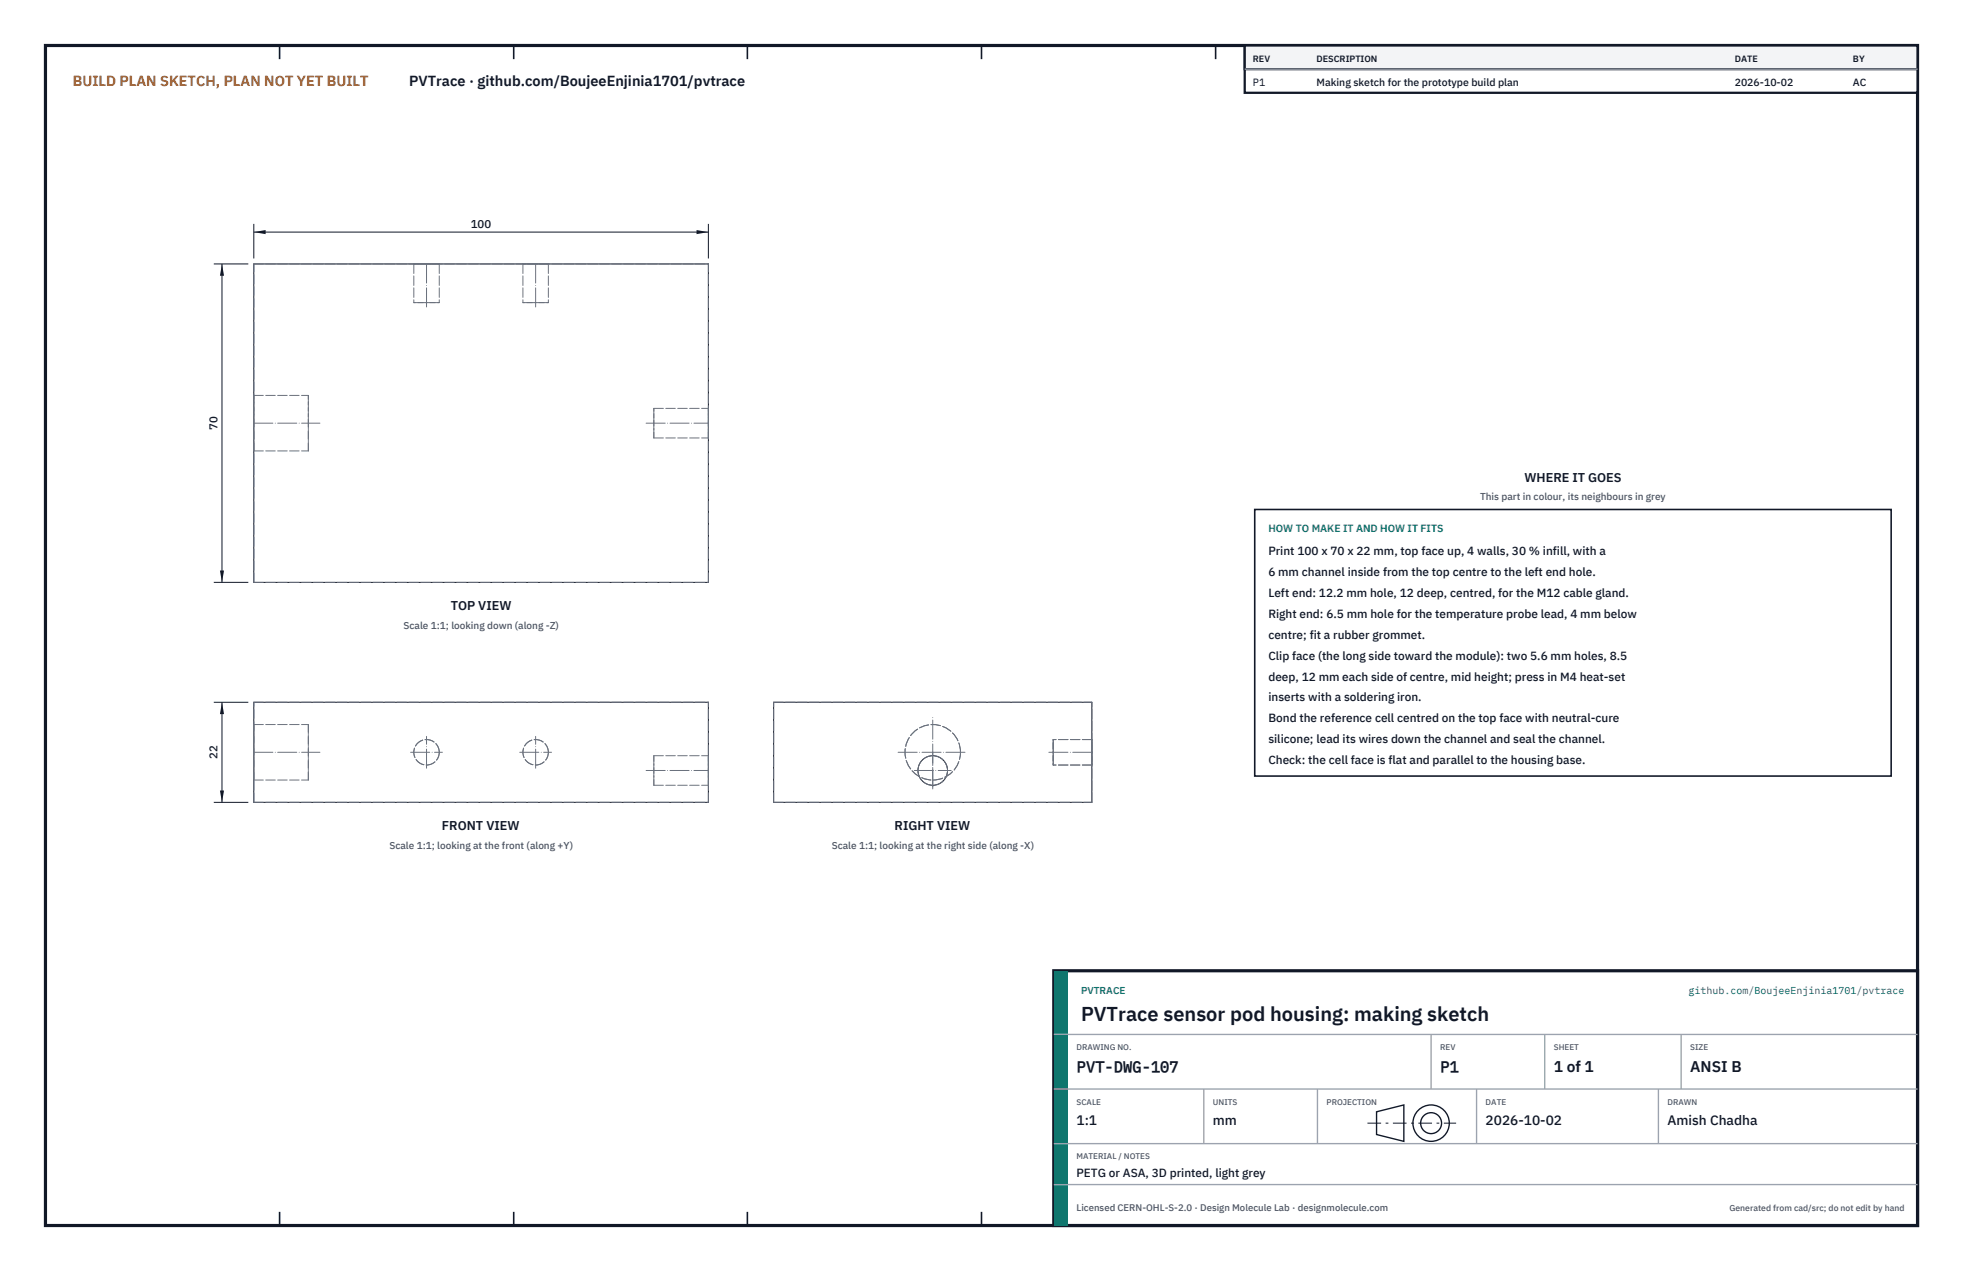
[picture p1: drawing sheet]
<svg xmlns="http://www.w3.org/2000/svg" width="432mm" height="279mm" viewBox="0 0 432 279" stroke-linecap="round" stroke-linejoin="round" font-family="sans-serif">
<defs><g id="words">
<text font-size="4.4" fill="#111827" x="237.8" y="224.4">PVTrace sensor pod housing: making sketch</text>
<g font-size="3.4" fill="#111827">
<text x="236.8" y="235.6">PVT-DWG-107</text>
<text x="316.8" y="235.6">P1</text>
<text x="341.8" y="235.6">1 of 1</text>
<text x="371.8" y="235.6">ANSI B</text>
</g>
<text font-size="3.2" fill="#b45309" x="16" y="19">BUILD PLAN SKETCH, PLAN NOT YET BUILT</text>
<text font-size="3.2" fill="#111827" x="90" y="19">PVTrace · github.com/BoujeeEnjinia1701/pvtrace</text>
<g font-size="3" fill="#111827">
<text x="236.8" y="247.2">1:1</text>
<text x="266.8" y="247.2">mm</text>
<text x="326.8" y="247.2">2026-10-02</text>
<text x="366.8" y="247.2">Amish Chadha</text>
</g>
<g font-size="2.8" fill="#111827">
<text x="335.3" y="106">WHERE IT GOES</text>
<text x="99.1" y="134.2">TOP VIEW</text>
<text x="97.2" y="182.6">FRONT VIEW</text>
<text x="196.8" y="182.6">RIGHT VIEW</text>
</g>
<g font-size="2.6" fill="#111827">
<text x="279" y="122">Print 100 x 70 x 22 mm, top face up, 4 walls, 30 % infill, with a</text>
<text x="279" y="126.6">6 mm channel inside from the top centre to the left end hole.</text>
<text x="279" y="131.2">Left end: 12.2 mm hole, 12 deep, centred, for the M12 cable gland.</text>
<text x="279" y="135.8">Right end: 6.5 mm hole for the temperature probe lead, 4 mm below</text>
<text x="279" y="140.4">centre; fit a rubber grommet.</text>
<text x="279" y="145">Clip face (the long side toward the module): two 5.6 mm holes, 8.5</text>
<text x="279" y="149.6">deep, 12 mm each side of centre, mid height; press in M4 heat-set</text>
<text x="279" y="154.2">inserts with a soldering iron.</text>
<text x="279" y="158.8">Bond the reference cell centred on the top face with neutral-cure</text>
<text x="279" y="163.4">silicone; lead its wires down the channel and seal the channel.</text>
<text x="279" y="168">Check: the cell face is flat and parallel to the housing base.</text>
<text x="236.8" y="258.8">PETG or ASA, 3D printed, light grey</text>
</g>
<g font-size="2.5" fill="#111827">
<text x="103.6" y="50">100</text>
<text x="47.8" y="94.5" transform="rotate(-90 47.8 94.5)">70</text>
<text x="47.8" y="166.9" transform="rotate(-90 47.8 166.9)">22</text>
</g>
<g font-size="2.3" fill="#111827">
<text x="275.6" y="18.8">P1</text>
<text x="289.6" y="18.8">Making sketch for the prototype build plan</text>
<text x="381.6" y="18.8">2026-10-02</text>
<text x="407.6" y="18.8">AC</text>
</g>
<text font-size="2.3" fill="#0f766e" x="279" y="117">HOW TO MAKE IT AND HOW IT FITS</text>
<g font-size="2.2" fill="#4b5563">
<text x="325.6" y="110">This part in colour, its neighbours in grey</text>
<text x="88.7" y="138.2">Scale 1:1; looking down (along -Z)</text>
<text x="85.7" y="186.6">Scale 1:1; looking at the front (along +Y)</text>
<text x="183" y="186.6">Scale 1:1; looking at the right side (along -X)</text>
</g>
<g font-size="2.2" fill="#0f766e">
<text x="237.8" y="218.4">PVTRACE</text>
<text x="371.4" y="218.4">github.com/BoujeeEnjinia1701/pvtrace</text>
</g>
<text font-size="2.1" fill="#4b5563" x="236.8" y="266.2">Licensed CERN-OHL-S-2.0 · Design Molecule Lab · designmolecule.com</text>
<g font-size="2" fill="#111827">
<text x="275.6" y="13.6">REV</text>
<text x="289.6" y="13.6">DESCRIPTION</text>
<text x="381.6" y="13.6">DATE</text>
<text x="407.6" y="13.6">BY</text>
</g>
<text font-size="1.9" fill="#4b5563" x="380.4" y="266.2">Generated from cad/src; do not edit by hand</text>
<g font-size="1.8" fill="#4b5563">
<text x="236.8" y="230.8">DRAWING NO.</text>
<text x="316.8" y="230.8">REV</text>
<text x="341.8" y="230.8">SHEET</text>
<text x="371.8" y="230.8">SIZE</text>
<text x="236.8" y="242.8">SCALE</text>
<text x="266.8" y="242.8">UNITS</text>
<text x="291.8" y="242.8">PROJECTION</text>
<text x="326.8" y="242.8">DATE</text>
<text x="366.8" y="242.8">DRAWN</text>
<text x="236.8" y="254.8">MATERIAL / NOTES</text>
</g>
</g></defs>
<path d="M10 10h411.8v259.4h-411.8z" fill="none" stroke="#111827" stroke-width=".7" stroke-linecap="butt"/>
<g fill="none" stroke="#111827" stroke-width=".35">
<path d="M61.5 10v3M113 10v3M164.4 10v3M215.9 10v3M267.4 10v3M318.9 10v3M370.3 10v3M61.5 266.4v3M113 266.4v3M164.4 266.4v3M215.9 266.4v3M267.4 266.4v3"/>
<path d="M318.9 266.4v3M370.3 266.4v3"/>
</g>
<g fill="none" stroke="#111727" stroke-width=".22">
<path d="M55.8 58h100v70h-100zM55.8 154.4h100v22h-100zM170.2 154.4h70v22h-70z"/>
<circle cx="205.2" cy="169.4" r="3.3"/>
</g>
<g fill="none" stroke="#6a7180" stroke-width=".22" stroke-dasharray="2.1 .5">
<path d="M55.8 58h100M91 58h5.6M91 58v8.5M96.6 58h-5.6M96.6 58v8.5M115 58h5.6M115 58v8.5M120.6 58h-5.6M120.6 58v8.5M91 66.5h5.6M96.6 66.5h-5.6M115 66.5h5.6"/>
<path d="M120.6 66.5h-5.6M55.8 93v-6.1M55.8 86.9v12.2M55.8 99.1v-6.1M55.8 99.1h12M55.8 86.9h12M67.8 93v-6.1M67.8 86.9v12.2M67.8 99.1v-6.1M143.8 93v-3.2M143.8 89.8v6.5M143.8 96.3v-3.3"/>
<path d="M143.8 96.3h12M143.8 89.8h12M155.8 93v-3.2M155.8 89.8v6.5M155.8 96.3v-3.3M55.8 128v-70M55.8 128h100M155.8 128v-70M55.8 159.3v12.2M55.8 154.4h100M55.8 159.3h12M67.8 159.3v12.2"/>
<path d="M170.2 154.4h70M55.8 176.4v-22M55.8 171.5v-12.2M55.8 176.4h100M55.8 171.5h12M67.8 171.5v-12.2M143.8 172.6h12M143.8 172.6v-6.5M143.8 166.1v6.5M143.8 166.1h12M155.8 176.4v-22M155.8 172.6v-6.5"/>
<path d="M155.8 166.1v6.5M170.2 176.4v-22M170.2 176.4h70M231.7 165.4v-2.8M231.7 162.6v5.6M231.7 168.2v-2.8M240.2 176.4v-22M240.2 165.4v-2.8M240.2 162.6v5.6M240.2 168.2v-2.8M240.2 162.6h-8.5M240.2 168.2h-8.5"/>
<circle cx="93.8" cy="165.4" r="2.8"/>
<circle cx="117.8" cy="165.4" r="2.8"/>
<circle cx="205.2" cy="165.4" r="6.1"/>
<circle cx="205.2" cy="169.4" r="3.3"/>
</g>
<g fill="none" stroke="#6a7180" stroke-width=".22" stroke-dasharray="4.2 .5 0 .5">
<path d="M93.8 58v9.9M117.8 58v9.9M55.8 93h14.6M142.1 93h13.7M55.8 165.4h14.6M90.3 165.4h7M93.8 168.9v-7M114.3 165.4h7M117.8 168.9v-7M142.1 169.4h13.7M197.6 165.4h15.2M201.1 169.4h8.1"/>
<path d="M205.2 173.4v-8.1M205.2 173v-15.2M240.2 165.4h-9.9"/>
</g>
<path d="M55.8 49.2v7.6M55.8 51h100M155.8 49.2v7.6" fill="none" stroke="#111827" stroke-width=".22"/>
<path d="M55.8 51l2.6-.4v.9zM153.2 50.6v.9l2.6-.5z" fill="#111827"/>
<path d="M47 58h7.6M48.8 58v70M47 128h7.6" fill="none" stroke="#111827" stroke-width=".22"/>
<path d="M48.8 58l-.4 2.6h.9zM48.4 125.4h.9l-.5 2.6z" fill="#111827"/>
<path d="M47 154.4h7.6M48.8 154.4v22M47 176.4h7.6" fill="none" stroke="#111827" stroke-width=".22"/>
<path d="M48.8 154.4l-.4 2.6h.9zM48.4 173.8h.9l-.5 2.6z" fill="#111827"/>
<path d="M276 112h140v58.6h-140z" fill="#fff" stroke="#111827" stroke-width=".35"/>
<path d="M273.8 10h148v10.4h-148z" fill="#fff" stroke="#111827" stroke-width=".5"/>
<path d="M273.8 10h148v5.2h-148z" fill="#f3f4f6" stroke="#111827" stroke-width=".5"/>
<path d="M273.8 15.2h148" fill="none" stroke="#9ca3af" stroke-width=".3"/>
<path d="M231.8 213.4h190v56h-190z" fill="#fff" stroke="#111827" stroke-width=".7" stroke-linecap="butt"/>
<path d="M231.8 213.4h3v56h-3z" fill="#0f766e"/>
<path d="M231.8 227.4h190M231.8 239.4h190M264.8 239.4v12M289.8 239.4v12M314.8 227.4v12M324.8 239.4v12M339.8 227.4v12M364.8 239.4v12M369.8 227.4v12M231.8 251.4h190M231.8 260.4h190" fill="none" stroke="#9ca3af" stroke-width=".3"/>
<g fill="none" stroke="#111827" stroke-width=".3">
<path d="M302.8 244.4l6-1.5v8l-6-1.5z"/>
<circle cx="314.8" cy="246.9" r="4"/>
<circle cx="314.8" cy="246.9" r="2.3"/>
</g>
<path d="M300.8 246.9h19.5" fill="none" stroke="#111827" stroke-width=".22" stroke-dasharray="3 1 .6 1" stroke-linecap="butt"/>
<use href="#words"/>
</svg>
